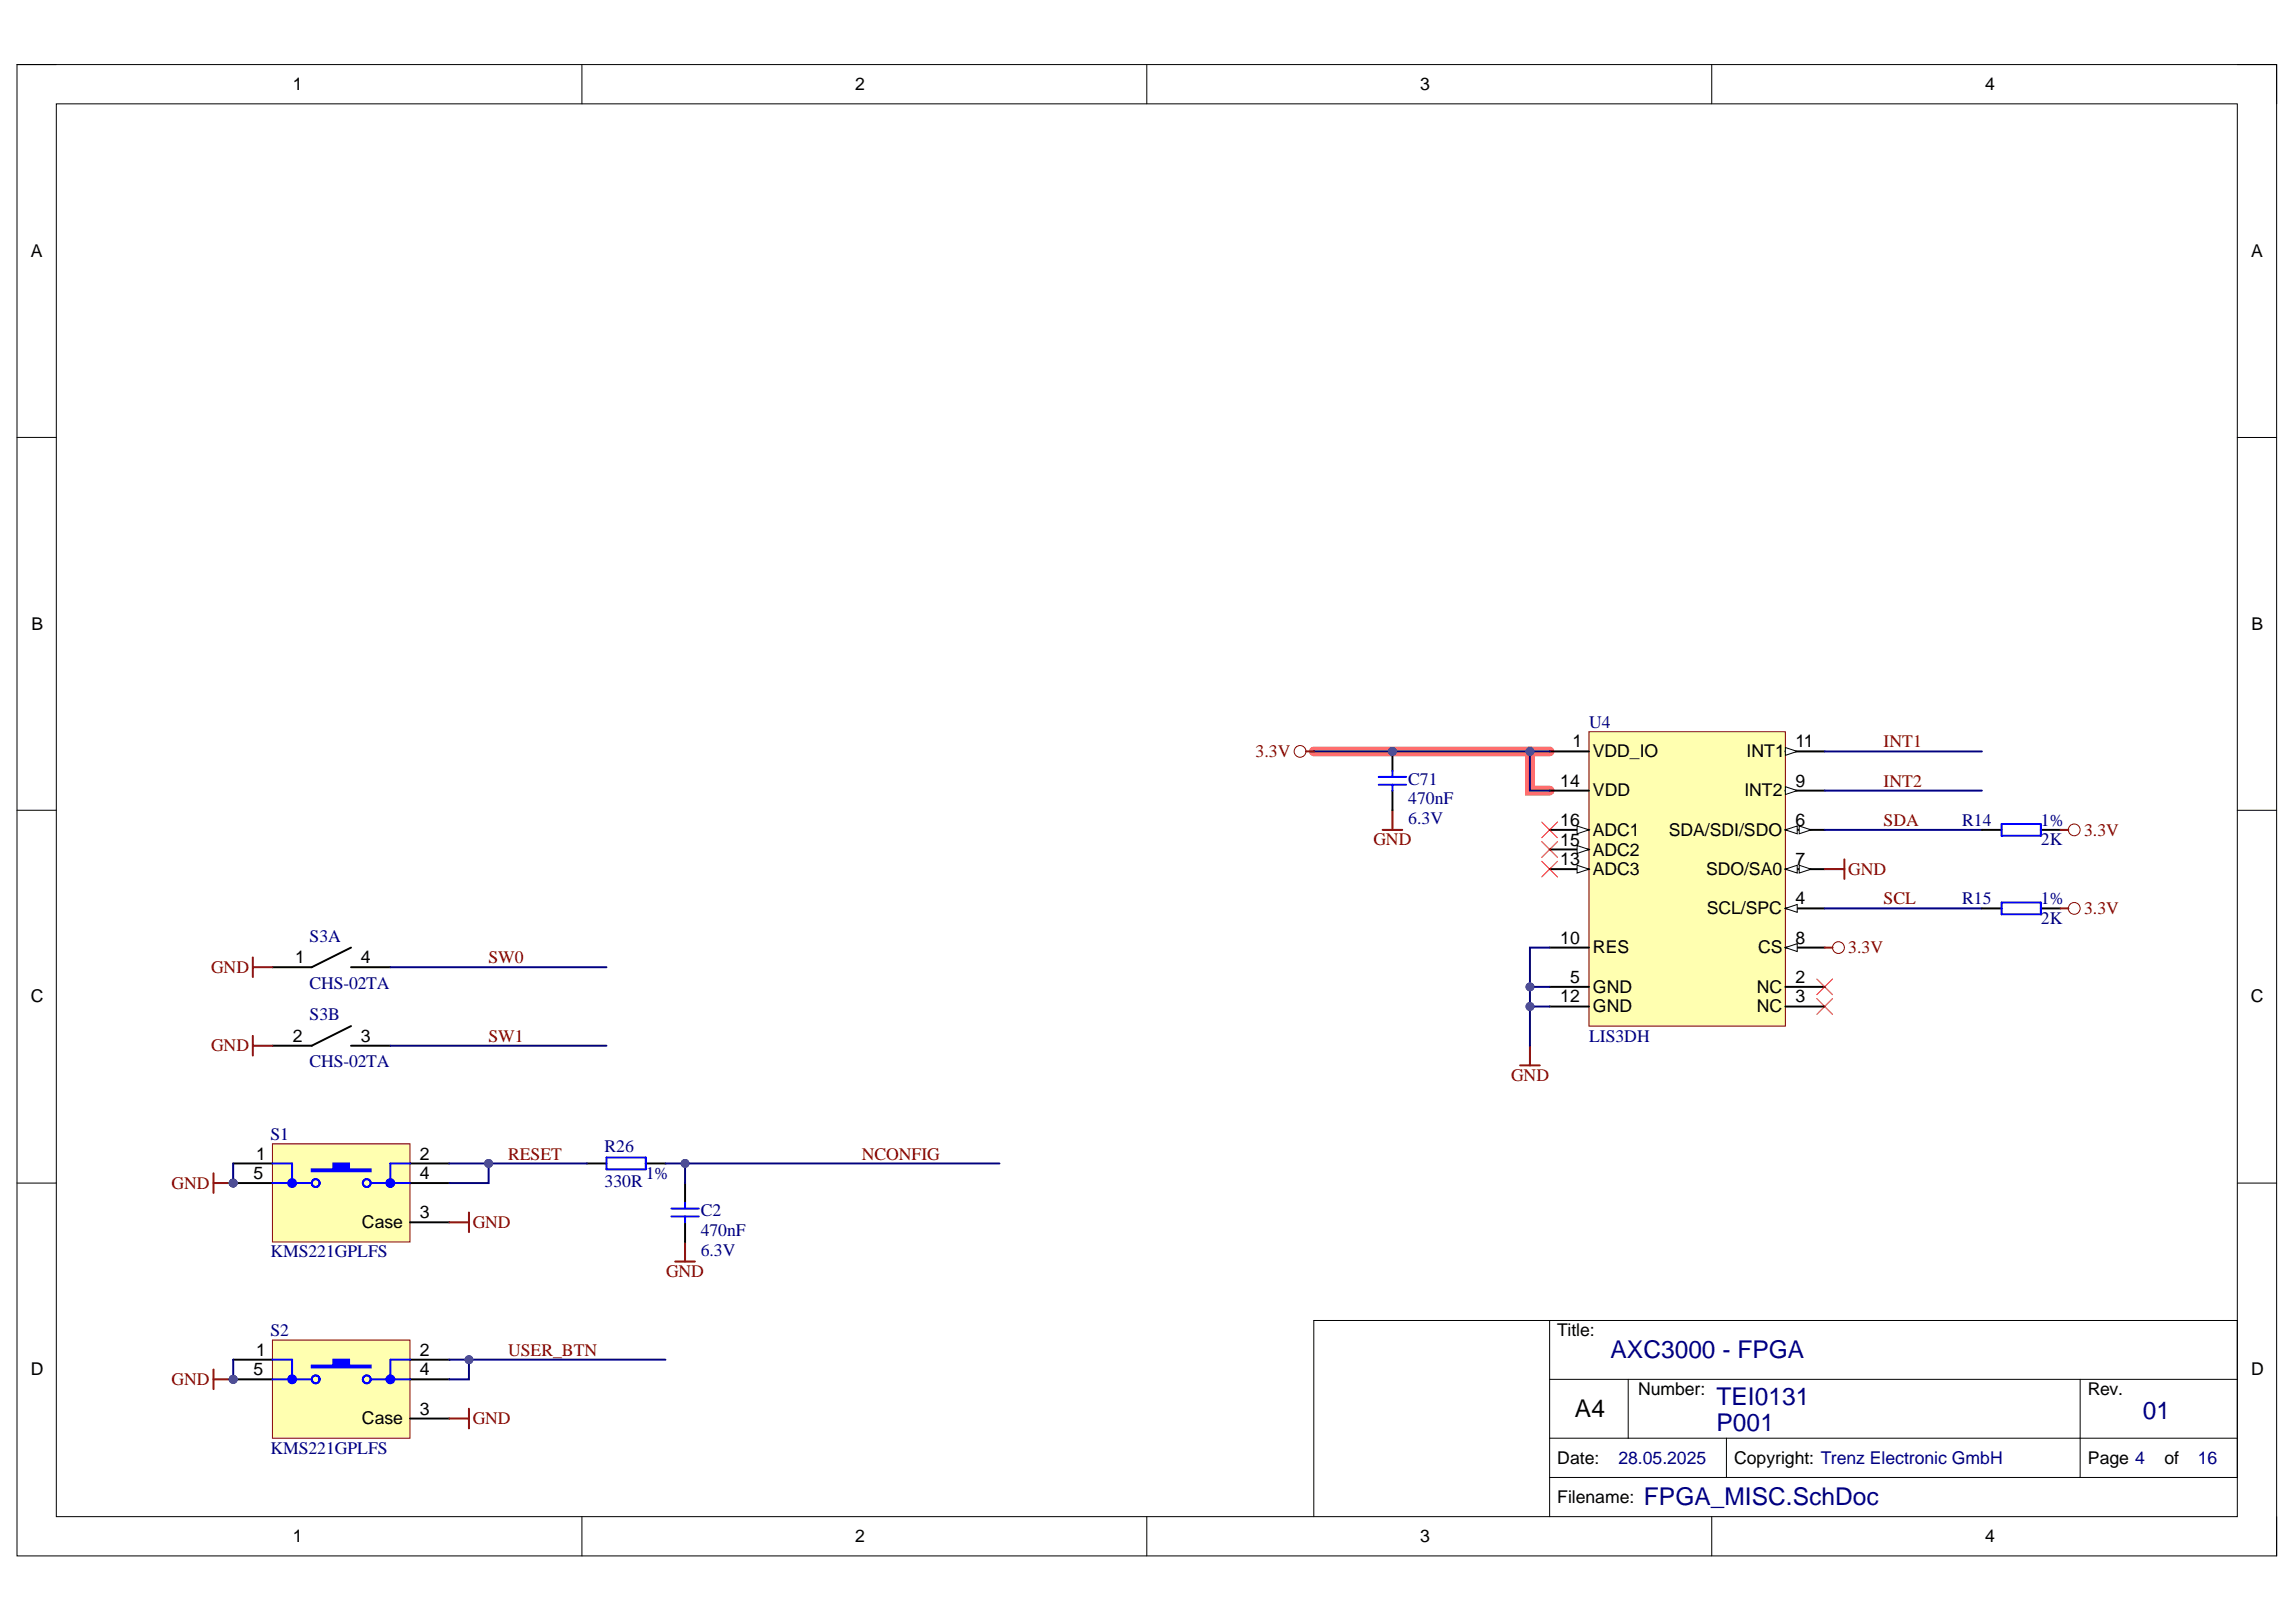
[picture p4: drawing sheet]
<svg xmlns="http://www.w3.org/2000/svg" width="297mm" height="210mm" viewBox="0 0 297 210" stroke-linecap="round" stroke-linejoin="round" font-family="sans-serif">
<defs><g id="words">
<g font-size="3.2" fill="#000080">
<text x="208.4" y="175.8">AXC3000 - FPGA</text>
<text x="222.1" y="185.2">P001</text>
<text x="222.1" y="181.9">TEI0131</text>
<text x="277.2" y="183.6">01</text>
<text x="212.7" y="194.8">FPGA_MISC.SchDoc</text>
</g>
<text font-size="3.2" x="203.8" y="183.4">A4</text>
<g font-size="2.3">
<text x="37.9" y="11.7">1</text>
<text x="110.7" y="11.7">2</text>
<text x="183.8" y="11.7">3</text>
<text x="256.8" y="11.7">4</text>
<text x="4" y="33.3">A</text>
<text x="291.2" y="33.3">A</text>
<text x="4.1" y="81.5">B</text>
<text x="291.3" y="81.5">B</text>
<text x="201.9" y="101.8">14</text>
<text x="203.4" y="96.7">1</text>
<text x="206.1" y="98">VDD_IO</text>
<text x="226" y="98">INT1</text>
<text x="232.3" y="101.8">9</text>
<text x="232.3" y="96.7">11</text>
<text x="201.9" y="106.9">16</text>
<text x="206.1" y="103.1">VDD</text>
<text x="225.7" y="103.1">INT2</text>
<text x="232.3" y="106.9">6</text>
<text x="201.9" y="112">13</text>
<text x="201.9" y="109.4">15</text>
<text x="206.1" y="113.2">ADC3</text>
<text x="206.1" y="108.2">ADC1</text>
<text x="206.1" y="110.7">ADC2</text>
<text x="215.9" y="108.2">SDA/SDI/SDO</text>
<text x="220.7" y="113.2">SDO/SA0</text>
<text x="232.3" y="112">7</text>
<text x="220.8" y="118.3">SCL/SPC</text>
<text x="232.3" y="117.1">4</text>
<text x="38.2" y="124.7">1</text>
<text x="46.7" y="124.7">4</text>
<text x="201.9" y="122.1">10</text>
<text x="206.1" y="123.4">RES</text>
<text x="227.4" y="123.4">CS</text>
<text x="232.3" y="122.1">8</text>
<text x="4" y="129.7">C</text>
<text x="201.9" y="129.7">12</text>
<text x="203.1" y="127.2">5</text>
<text x="206.1" y="128.5">GND</text>
<text x="206.1" y="131">GND</text>
<text x="227.3" y="128.5">NC</text>
<text x="227.3" y="131">NC</text>
<text x="232.3" y="127.2">2</text>
<text x="232.3" y="129.7">3</text>
<text x="291.2" y="129.7">C</text>
<text x="37.9" y="134.8">2</text>
<text x="46.7" y="134.8">3</text>
<text x="32.8" y="152.6">5</text>
<text x="33.1" y="150.1">1</text>
<text x="54.3" y="150.1">2</text>
<text x="54.3" y="152.6">4</text>
<text x="46.8" y="158.9">Case</text>
<text x="54.3" y="157.7">3</text>
<text x="201.5" y="172.9">Title:</text>
<text x="4" y="178">D</text>
<text x="32.8" y="178">5</text>
<text x="33.1" y="175.4">1</text>
<text x="54.3" y="175.4">2</text>
<text x="54.3" y="178">4</text>
<text x="291.2" y="178">D</text>
<text x="46.8" y="184.3">Case</text>
<text x="54.3" y="183.1">3</text>
<text x="211.9" y="180.5">Number:</text>
<text x="270.1" y="180.5">Rev.</text>
<text x="201.5" y="189.4">Date:</text>
<text x="224.4" y="189.4">Copyright: Trenz Electronic GmbH</text>
<text x="270.1" y="189.4">Page 4</text>
<text x="280" y="189.4">of</text>
<text x="201.5" y="194.5">Filename:</text>
<text x="37.9" y="199.6">1</text>
<text x="110.7" y="199.6">2</text>
<text x="183.8" y="199.6">3</text>
<text x="256.8" y="199.6">4</text>
</g>
<g font-size="2.3" fill="#000080">
<text x="205.6" y="94.2">U4</text>
<text x="182.2" y="101.5">C71</text>
<text x="182.2" y="106.6">6.3V</text>
<text x="182.2" y="104.1">470nF</text>
<text x="253.8" y="106.9">R14</text>
<text x="264" y="106.9">1%</text>
<text x="264" y="109.4">2K</text>
<text x="253.8" y="117.1">R15</text>
<text x="264" y="117.1">1%</text>
<text x="264" y="119.6">2K</text>
<text x="40.1" y="121.9">S3A</text>
<text x="40.1" y="128">CHS-02TA</text>
<text x="40.1" y="132">S3B</text>
<text x="205.6" y="134.8">LIS3DH</text>
<text x="40.1" y="138.1">CHS-02TA</text>
<text x="35" y="147.5">S1</text>
<text x="78.2" y="149">R26</text>
<text x="78.2" y="153.6">330R</text>
<text x="83.5" y="152.6">1%</text>
<text x="90.6" y="157.4">C2</text>
<text x="90.6" y="159.9">470nF</text>
<text x="35" y="162.7">KMS221GPLFS</text>
<text x="90.6" y="162.5">6.3V</text>
<text x="35" y="172.9">S2</text>
<text x="35" y="188.1">KMS221GPLFS</text>
<text x="209.4" y="189.4">28.05.2025</text>
<text x="284.3" y="189.4">16</text>
</g>
<g font-size="2.3" fill="#800000">
<text x="162.4" y="98">3.3V</text>
<text x="243.7" y="96.7">INT1</text>
<text x="243.7" y="101.8">INT2</text>
<text x="243.7" y="106.9">SDA</text>
<text x="177.7" y="109.4">GND</text>
<text x="239.1" y="113.2">GND</text>
<text x="269.6" y="108.1">3.3V</text>
<text x="243.7" y="117.1">SCL</text>
<text x="269.6" y="118.3">3.3V</text>
<text x="27.3" y="125.9">GND</text>
<text x="63.2" y="124.7">SW0</text>
<text x="239.1" y="123.4">3.3V</text>
<text x="27.3" y="136.1">GND</text>
<text x="63.2" y="134.8">SW1</text>
<text x="195.5" y="139.9">GND</text>
<text x="22.2" y="153.9">GND</text>
<text x="65.7" y="150.1">RESET</text>
<text x="111.5" y="150.1">NCONFIG</text>
<text x="61.2" y="158.9">GND</text>
<text x="86.2" y="165.3">GND</text>
<text x="22.2" y="179.3">GND</text>
<text x="65.7" y="175.4">USER_BTN</text>
<text x="61.2" y="184.3">GND</text>
</g>
</g></defs>
<path d="M2.2 8.4h292.3v193h-292.3z" fill="none" stroke="#000" stroke-width=".13"/>
<path d="M7.3 13.4h282.1v182.9h-282.1z" fill-rule="evenodd" fill="#fff"/>
<g fill="none" stroke="#000" stroke-width=".13">
<path d="M2.2 8.4h5.1M7.3 13.4h282.1v182.9h-282.1zM75.3 8.4v5M148.4 8.4v5M221.4 8.4v5M289.4 8.4h5.1v5M2.2 56.6h5.1M289.4 56.6h5.1M2.2 104.9h5.1M289.4 104.9h5.1M2.2 153.1h5.1M289.4 153.1h5.1"/>
<path d="M200.5 170.9v25.4M200.5 178.5h88.9M210.6 178.5v7.6M269.1 178.5v12.7M75.3 196.3v5.1M148.4 196.3v5.1M200.5 191.2h88.9v-20.3h-119.4v25.4M200.5 186.1h88.9M221.4 196.3v5.1M223.4 186.1v5.1M294.5 196.3v5.1"/>
</g>
<path d="M170 97.2h30.5M197.9 97.2v5.1h2.6" fill="none" stroke="#ff6e6e" stroke-width="1.3"/>
<path d="M75.9 150.6h2.6M83.5 150.6h2.6M88.6 153.1v2.5M88.6 158.2v2.5" fill="none" stroke="#000" stroke-width=".25"/>
<path d="M78.5 149.8h5v1.5h-5zM86.9 156.4h3.5M86.9 157.4h3.5M88.6 155.6v.8M88.6 157.4v.8" fill="none" stroke="#00f" stroke-width=".25"/>
<path d="M27.6 151.8v2.6M27.6 153.1h2.6M87.4 163.3h2.5M88.6 160.7v2.6" fill="none" stroke="#800000" stroke-width=".25"/>
<circle cx="30.2" cy="153.1" r=".51" fill="#4c4c94"/>
<circle cx="30.2" cy="153.1" r=".51" fill="none" stroke="#4c4c94" stroke-width=".13"/>
<path d="M27.6 177.2v2.6M27.6 178.5h2.6" fill="none" stroke="#800000" stroke-width=".25"/>
<circle cx="30.2" cy="178.5" r=".51" fill="#4c4c94"/>
<circle cx="30.2" cy="178.5" r=".51" fill="none" stroke="#4c4c94" stroke-width=".13"/>
<circle cx="30.2" cy="153.1" r=".51" fill="#4c4c94"/>
<circle cx="30.2" cy="153.1" r=".51" fill="none" stroke="#4c4c94" stroke-width=".13"/>
<path d="M35.2 148h17.8v12.7h-17.8z" fill-rule="evenodd" fill="#ffffb0"/>
<path d="M35.2 148h17.8v12.7h-17.8z" fill="none" stroke="#800000" stroke-width=".13"/>
<path d="M30.2 150.6h5M53 150.6h5.1" fill="none" stroke="#000" stroke-width=".25"/>
<path d="M40.3 151.3h2.8v-.7h2.1v.7h2.8v.3h-7.7z" fill-rule="evenodd" fill="#00f"/>
<g fill="none" stroke="#00f" stroke-width=".25">
<path d="M40.3 151.3h2.8v-.7h2.1v.7h2.8v.3h-7.7z"/>
<circle cx="40.8" cy="153.1" r=".51"/>
<circle cx="47.4" cy="153.1" r=".51"/>
</g>
<path d="M30.2 153.1h5M53 158.2h5.1M53 153.1h5.1" fill="none" stroke="#000" stroke-width=".25"/>
<circle cx="30.2" cy="153.1" r=".51" fill="#4c4c94"/>
<circle cx="30.2" cy="153.1" r=".51" fill="none" stroke="#4c4c94" stroke-width=".13"/>
<path d="M35.2 153.1h5.1M35.2 150.6h2.6v2.5M48 153.1h5M53 150.6h-2.5v2.5" fill="none" stroke="#00f" stroke-width=".25"/>
<path d="M50.1 152.8l.4-.2 .3 .1 .2 .4h-.5h.5l-.1 .4-.3 .1-.5-.1-.1-.4z" fill-rule="evenodd" fill="#00f"/>
<path d="M50.1 152.8l.4-.2 .3 .1 .2 .4h-.5h.5l-.1 .4-.3 .1-.5-.1-.1-.4z" fill="none" stroke="#00f" stroke-width=".25"/>
<path d="M37.4 152.8l.3-.2 .5 .2 .1 .3h-.5h.5l-.1 .4-.4 .1-.3-.1-.2-.4z" fill-rule="evenodd" fill="#00f"/>
<path d="M37.4 152.8l.3-.2 .5 .2 .1 .3h-.5h.5l-.1 .4-.4 .1-.3-.1-.2-.4z" fill="none" stroke="#00f" stroke-width=".25"/>
<path d="M58.1 158.2h2.6M60.7 156.9v2.5" fill="none" stroke="#800000" stroke-width=".25"/>
<circle cx="30.2" cy="178.5" r=".51" fill="#4c4c94"/>
<circle cx="30.2" cy="178.5" r=".51" fill="none" stroke="#4c4c94" stroke-width=".13"/>
<path d="M35.2 173.4h17.8v12.7h-17.8z" fill-rule="evenodd" fill="#ffffb0"/>
<path d="M35.2 173.4h17.8v12.7h-17.8z" fill="none" stroke="#800000" stroke-width=".13"/>
<path d="M30.2 176h5M53 176h5.1" fill="none" stroke="#000" stroke-width=".25"/>
<path d="M40.3 176.7h2.8v-.7h2.1v.7h2.8v.3h-7.7z" fill-rule="evenodd" fill="#00f"/>
<g fill="none" stroke="#00f" stroke-width=".25">
<path d="M40.3 176.7h2.8v-.7h2.1v.7h2.8v.3h-7.7z"/>
<circle cx="40.8" cy="178.5" r=".51"/>
<circle cx="47.5" cy="178.5" r=".51"/>
</g>
<path d="M30.2 178.5h5M53 178.5h5.1M53 183.6h5.1" fill="none" stroke="#000" stroke-width=".25"/>
<circle cx="30.2" cy="178.5" r=".51" fill="#4c4c94"/>
<circle cx="30.2" cy="178.5" r=".51" fill="none" stroke="#4c4c94" stroke-width=".13"/>
<path d="M35.2 178.5h5.1M35.2 176h2.6v2.5M48 178.5h5M53 176h-2.5v2.5" fill="none" stroke="#00f" stroke-width=".25"/>
<path d="M50.1 178.1l.5-.1 .3 .1 .1 .4h-.5h.5l-.2 .4-.3 .1-.4-.2-.1-.4z" fill-rule="evenodd" fill="#00f"/>
<path d="M50.1 178.1l.5-.1 .3 .1 .1 .4h-.5h.5l-.2 .4-.3 .1-.4-.2-.1-.4z" fill="none" stroke="#00f" stroke-width=".25"/>
<path d="M37.4 178.1l.5-.1 .3 .1 .1 .4h-.5h.5l-.1 .3-.4 .2-.3-.1-.2-.3z" fill-rule="evenodd" fill="#00f"/>
<path d="M37.4 178.1l.5-.1 .3 .1 .1 .4h-.5h.5l-.1 .3-.4 .2-.3-.1-.2-.3z" fill="none" stroke="#00f" stroke-width=".25"/>
<path d="M58.1 183.6h2.6M60.7 182.3v2.5" fill="none" stroke="#800000" stroke-width=".25"/>
<path d="M63.2 150.6v2.5h-5.1" fill="none" stroke="#000080" stroke-width=".25"/>
<circle cx="63.2" cy="150.6" r=".51" fill="#4c4c94"/>
<circle cx="63.2" cy="150.6" r=".51" fill="none" stroke="#4c4c94" stroke-width=".13"/>
<path d="M30.2 150.6v2.5" fill="none" stroke="#000080" stroke-width=".25"/>
<circle cx="30.2" cy="153.1" r=".51" fill="#4c4c94"/>
<circle cx="30.2" cy="153.1" r=".51" fill="none" stroke="#4c4c94" stroke-width=".13"/>
<path d="M30.2 176v2.5" fill="none" stroke="#000080" stroke-width=".25"/>
<circle cx="30.2" cy="178.5" r=".51" fill="#4c4c94"/>
<circle cx="30.2" cy="178.5" r=".51" fill="none" stroke="#4c4c94" stroke-width=".13"/>
<path d="M58.1 176h28" fill="none" stroke="#000080" stroke-width=".25"/>
<circle cx="60.7" cy="176" r=".51" fill="#4c4c94"/>
<circle cx="60.7" cy="176" r=".51" fill="none" stroke="#4c4c94" stroke-width=".13"/>
<path d="M60.7 176v2.5h-2.6" fill="none" stroke="#000080" stroke-width=".25"/>
<circle cx="60.7" cy="176" r=".51" fill="#4c4c94"/>
<circle cx="60.7" cy="176" r=".51" fill="none" stroke="#4c4c94" stroke-width=".13"/>
<path d="M58.1 150.6h17.8" fill="none" stroke="#000080" stroke-width=".25"/>
<circle cx="63.2" cy="150.6" r=".51" fill="#4c4c94"/>
<circle cx="63.2" cy="150.6" r=".51" fill="none" stroke="#4c4c94" stroke-width=".13"/>
<path d="M86.1 150.6h2.5v2.5" fill="none" stroke="#000080" stroke-width=".25"/>
<circle cx="88.6" cy="150.6" r=".51" fill="#4c4c94"/>
<circle cx="88.6" cy="150.6" r=".51" fill="none" stroke="#4c4c94" stroke-width=".13"/>
<path d="M88.6 150.6h40.7" fill="none" stroke="#000080" stroke-width=".25"/>
<circle cx="88.6" cy="150.6" r=".51" fill="#4c4c94"/>
<circle cx="88.6" cy="150.6" r=".51" fill="none" stroke="#4c4c94" stroke-width=".13"/>
<path d="M45.4 122.6l-5.1 2.6h-5.1M45.4 125.2h5.1M45.4 132.8l-5.1 2.5h-5.1M45.4 135.3h5.1" fill="none" stroke="#000" stroke-width=".25"/>
<path d="M32.7 123.9v2.5M32.7 134.1v2.5M32.7 125.2h2.5M32.7 135.3h2.5" fill="none" stroke="#800000" stroke-width=".25"/>
<path d="M50.5 125.2h28M50.5 135.3h28" fill="none" stroke="#000080" stroke-width=".25"/>
<path d="M205.6 94.7h25.4v38.1h-25.4z" fill-rule="evenodd" fill="#ffffb0"/>
<path d="M205.6 94.7h25.4v38.1h-25.4z" fill="none" stroke="#800000" stroke-width=".13"/>
<path d="M200.5 97.2h5.1M231 117.6h5.1M231 127.7h5.1M231 130.3h5.1" fill="none" stroke="#000" stroke-width=".25"/>
<path d="M231 117.6l1.5-.5v1z" fill="#f8fcff"/>
<path d="M231 117.6l1.5-.5v1z" fill="none" stroke="#000" stroke-width=".13"/>
<path d="M231 107.4h5.1M200.5 127.7h5.1" fill="none" stroke="#000" stroke-width=".25"/>
<path d="M231 107.4l1.5-.5v1z" fill="#f8fcff"/>
<path d="M231 107.4l1.5-.5v1z" fill="none" stroke="#000" stroke-width=".13"/>
<path d="M232.8 106.9l1.5 .5-1.5 .5z" fill="#f8fcff"/>
<path d="M232.8 106.9l1.5 .5-1.5 .5z" fill="none" stroke="#000" stroke-width=".13"/>
<path d="M231 112.5h5.1" fill="none" stroke="#000" stroke-width=".25"/>
<path d="M231 112.5l1.5-.5v1z" fill="#f8fcff"/>
<path d="M231 112.5l1.5-.5v1z" fill="none" stroke="#000" stroke-width=".13"/>
<path d="M232.8 112l1.5 .5-1.5 .5z" fill="#f8fcff"/>
<path d="M232.8 112l1.5 .5-1.5 .5z" fill="none" stroke="#000" stroke-width=".13"/>
<path d="M231 122.6h5.1" fill="none" stroke="#000" stroke-width=".25"/>
<path d="M231 122.6l1.5-.5v1z" fill="#f8fcff"/>
<path d="M231 122.6l1.5-.5v1z" fill="none" stroke="#000" stroke-width=".13"/>
<path d="M231 102.3h5.1" fill="none" stroke="#000" stroke-width=".25"/>
<path d="M231 101.8l1.5 .5-1.5 .5z" fill="#f8fcff"/>
<path d="M231 101.8l1.5 .5-1.5 .5z" fill="none" stroke="#000" stroke-width=".13"/>
<path d="M231 97.2h5.1M200.5 122.6h5.1" fill="none" stroke="#000" stroke-width=".25"/>
<path d="M231 96.7l1.5 .5-1.5 .6z" fill="#f8fcff"/>
<path d="M231 96.7l1.5 .5-1.5 .6z" fill="none" stroke="#000" stroke-width=".13"/>
<path d="M200.5 112.5h5.1M200.5 130.3h5.1" fill="none" stroke="#000" stroke-width=".25"/>
<path d="M204 112l1.6 .5-1.6 .5z" fill="#f8fcff"/>
<path d="M204 112l1.6 .5-1.6 .5z" fill="none" stroke="#000" stroke-width=".13"/>
<path d="M200.5 102.3h5.1M200.5 107.4h5.1" fill="none" stroke="#000" stroke-width=".25"/>
<path d="M204 106.9l1.6 .5-1.6 .5z" fill="#f8fcff"/>
<path d="M204 106.9l1.6 .5-1.6 .5z" fill="none" stroke="#000" stroke-width=".13"/>
<path d="M200.5 109.9h5.1" fill="none" stroke="#000" stroke-width=".25"/>
<path d="M204 109.4l1.6 .5-1.6 .5z" fill="#f8fcff"/>
<path d="M204 109.4l1.6 .5-1.6 .5z" fill="none" stroke="#000" stroke-width=".13"/>
<path d="M170 97.2h30.5" fill="none" stroke="#000080" stroke-width=".25"/>
<circle cx="197.9" cy="97.2" r=".51" fill="#4c4c94"/>
<circle cx="197.9" cy="97.2" r=".51" fill="none" stroke="#4c4c94" stroke-width=".13"/>
<circle cx="180.1" cy="97.2" r=".51" fill="#4c4c94"/>
<circle cx="180.1" cy="97.2" r=".51" fill="none" stroke="#4c4c94" stroke-width=".13"/>
<path d="M197.9 97.2v5.1h2.6" fill="none" stroke="#000080" stroke-width=".25"/>
<circle cx="197.9" cy="97.2" r=".51" fill="#4c4c94"/>
<circle cx="197.9" cy="97.2" r=".51" fill="none" stroke="#4c4c94" stroke-width=".13"/>
<path d="M196.7 137.9h2.5M197.9 135.3v2.6" fill="none" stroke="#800000" stroke-width=".25"/>
<path d="M200.5 122.6h-2.6v12.7" fill="none" stroke="#000080" stroke-width=".25"/>
<circle cx="197.9" cy="127.7" r=".51" fill="#4c4c94"/>
<circle cx="197.9" cy="127.7" r=".51" fill="none" stroke="#4c4c94" stroke-width=".13"/>
<circle cx="197.9" cy="130.3" r=".51" fill="#4c4c94"/>
<circle cx="197.9" cy="130.3" r=".51" fill="none" stroke="#4c4c94" stroke-width=".13"/>
<path d="M197.9 130.3h2.6" fill="none" stroke="#000080" stroke-width=".25"/>
<circle cx="197.9" cy="130.3" r=".51" fill="#4c4c94"/>
<circle cx="197.9" cy="130.3" r=".51" fill="none" stroke="#4c4c94" stroke-width=".13"/>
<path d="M197.9 127.7h2.6" fill="none" stroke="#000080" stroke-width=".25"/>
<circle cx="197.9" cy="127.7" r=".51" fill="#4c4c94"/>
<circle cx="197.9" cy="127.7" r=".51" fill="none" stroke="#4c4c94" stroke-width=".13"/>
<path d="M199.5 106.4l2 2M199.5 108.9l2 2.1M199.5 111.5l2 2M201.5 106.4l-2 2M201.5 108.9l-2 2.1M201.5 111.5l-2 2M235 129.2l2.1 2.1M235 126.7l2.1 2M237.1 129.2l-2.1 2.1M237.1 126.7l-2.1 2" fill="none" stroke="#f00" stroke-width=".13"/>
<g fill="none" stroke="#800000" stroke-width=".13">
<circle cx="168.2" cy="97.2" r=".76"/>
<circle cx="268.3" cy="117.6" r=".76"/>
<circle cx="268.3" cy="107.4" r=".76"/>
<circle cx="237.8" cy="122.6" r=".76"/>
</g>
<path d="M169 97.2h1M178.9 107.4h2.5M180.1 104.9v2.5M236.1 112.5h2.5M238.6 111.2v2.5M266.6 107.4h1M266.6 117.6h1M236.1 122.6h1" fill="none" stroke="#800000" stroke-width=".25"/>
<path d="M236.1 97.2h20.3M236.1 107.4h20.3M236.1 117.6h20.3M236.1 102.3h20.3" fill="none" stroke="#000080" stroke-width=".25"/>
<path d="M256.4 107.4h2.5M256.4 117.6h2.5M264 107.4h2.6M264 117.6h2.6" fill="none" stroke="#000" stroke-width=".25"/>
<path d="M258.9 106.6h5.1v1.6h-5.1zM258.9 116.8h5.1v1.5h-5.1z" fill="none" stroke="#00f" stroke-width=".25"/>
<circle cx="180.1" cy="97.2" r=".51" fill="#4c4c94"/>
<circle cx="180.1" cy="97.2" r=".51" fill="none" stroke="#4c4c94" stroke-width=".13"/>
<path d="M180.1 97.2v2.6M180.1 102.3v2.6" fill="none" stroke="#000" stroke-width=".25"/>
<circle cx="180.1" cy="97.2" r=".51" fill="#4c4c94"/>
<circle cx="180.1" cy="97.2" r=".51" fill="none" stroke="#4c4c94" stroke-width=".13"/>
<path d="M180.1 99.8v.7M178.4 100.5h3.5M178.4 101.6h3.5M180.1 101.6v.7" fill="none" stroke="#00f" stroke-width=".25"/>
<use href="#words"/>
</svg>
